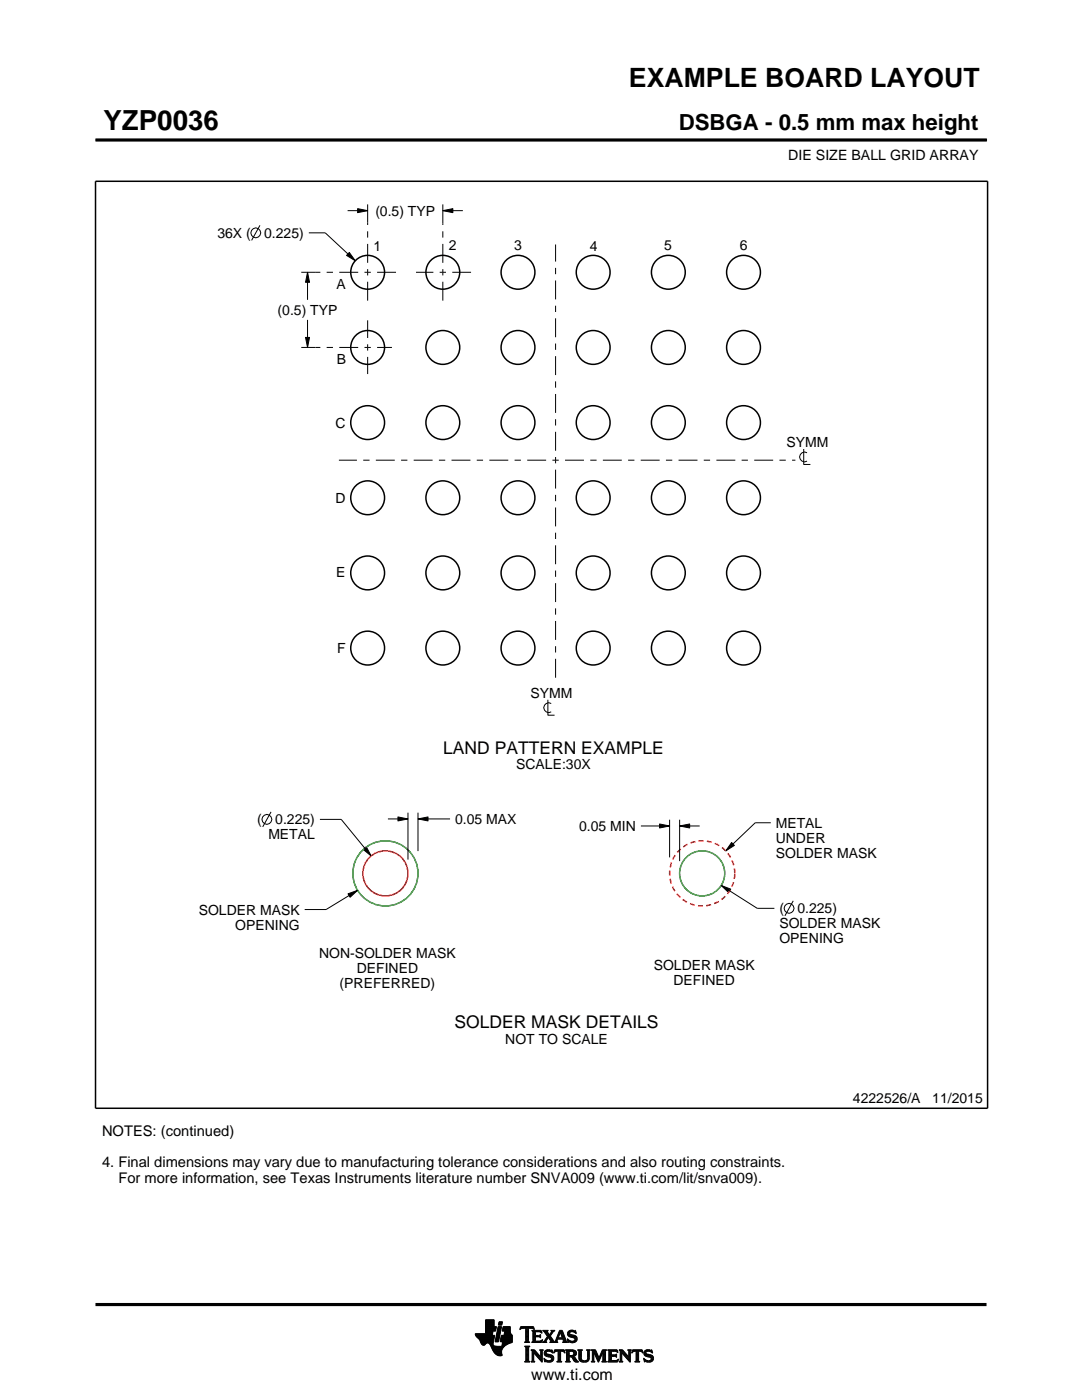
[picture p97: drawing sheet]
<svg xmlns="http://www.w3.org/2000/svg" width="216mm" height="279mm" viewBox="0 0 216 279" stroke-linecap="round" stroke-linejoin="round" font-family="sans-serif">
<defs><g id="words">
<text font-size="5.5" x="20.6" y="26">YZP0036</text>
<text font-size="5.3" x="125.5" y="17.4">EXAMPLE BOARD LAYOUT</text>
<text font-size="4.4" x="135.4" y="26">DSBGA - 0.5 mm max height</text>
<g font-size="3.5">
<text x="88.4" y="150.4">LAND PATTERN EXAMPLE</text>
<text x="90.7" y="205.2">SOLDER MASK DETAILS</text>
</g>
<text font-size="3.2" x="106" y="275.3">www.ti.com</text>
<g font-size="2.9">
<text x="20.4" y="226.7">NOTES: (continued)</text>
<text x="20.4" y="233">4. Final dimensions may vary due to manufacturing tolerance considerations and also routing constraints.</text>
<text x="23.6" y="236.1">For more information, see Texas Instruments literature number SNVA009 (www.ti.com/lit/snva009).</text>
</g>
<g font-size="2.8">
<text x="157.3" y="32">DIE SIZE BALL GRID ARRAY</text>
<text x="43.4" y="47.5">36X (</text>
<text x="52.7" y="47.5">0.225)</text>
<text x="74.9" y="43">(0.5) TYP</text>
<text x="74.6" y="50">1</text>
<text x="89.6" y="49.9">2</text>
<text x="102.6" y="49.9">3</text>
<text x="117.7" y="50">4</text>
<text x="132.5" y="49.9">5</text>
<text x="147.7" y="49.9">6</text>
<text x="67.1" y="57.7">A</text>
<text x="55.4" y="62.8">(0.5) TYP</text>
<text x="67.2" y="72.6">B</text>
<text x="67" y="85.5">C</text>
<text x="156.9" y="89.2">SYMM</text>
<text x="67" y="100.3">D</text>
<text x="67.1" y="115.2">E</text>
<text x="67.3" y="130.4">F</text>
<text x="105.9" y="139.2">SYMM</text>
<text x="103" y="153.5">SCALE:30X</text>
<text x="51.3" y="164.5">(</text>
<text x="53.5" y="167.5">METAL</text>
<text x="54.9" y="164.5">0.225)</text>
<text x="90.8" y="164.4">0.05 MAX</text>
<text x="115.6" y="165.8">0.05 MIN</text>
<text x="154.8" y="165.2">METAL</text>
<text x="154.8" y="168.2">UNDER</text>
<text x="154.8" y="171.2">SOLDER MASK</text>
<text x="39.7" y="182.5">SOLDER MASK</text>
<text x="46.9" y="185.5">OPENING</text>
<text x="155.5" y="185.3">SOLDER MASK</text>
<text x="155.5" y="182.3">(</text>
<text x="159.1" y="182.3">0.225)</text>
<text x="63.7" y="191.1">NON-SOLDER MASK</text>
<text x="155.5" y="188.3">OPENING</text>
<text x="67.8" y="197.1">(PREFERRED)</text>
<text x="71.2" y="194.1">DEFINED</text>
<text x="130.4" y="193.6">SOLDER MASK</text>
<text x="134.4" y="196.6">DEFINED</text>
<text x="100.8" y="208.3">NOT TO SCALE</text>
<text x="170.2" y="220.2">4222526/A</text>
<text x="186" y="220.2">11/2015</text>
</g>
</g></defs>
<g fill="none" stroke="#000" stroke-width=".2">
<path d="M19.1 27.9h177.7M196.8 27.7v.5M51.9 45l-1.7 3M60.1 54.3h2.8M61.4 54.3l.4 2h-.8zM61.4 54.3v5.5M61.6 46.5h3.3l6 5.5M69.4 42h4M69.7 50.4l1.2 1.6-1.7-1zM71.4 41.6l2 .4-2 .4zM73.4 40.8v3.7M88.4 42l2-.4v.8z"/>
<path d="M88.4 40.8v3.8M88.4 42h4M60.1 69.3h2.9M61 67.3h.8l-.4 2zM61.4 63.8v5.5M160.4 89.6v3.1h1.3M161 90.4a.98 .98 0 0 0-1.5 .8 .98 .98 0 0 0 1.5 .8M109.3 139.7v3h1.4M110 140.4a.98 .98 0 0 0-1.5 .8 .98 .98 0 0 0 1.5 .9M54.1 162l-1.7 3M63.8 163.5h4.3l6 7.3M69.4 178.4l2-.7-1.5 1.4z"/>
<path d="M71.4 177.7l-6.3 3.8h-4.3M72.5 169.5l.6-.5 1 1.8zM77.4 163.4h4M79.4 163l2 .4-2 .4zM81.4 162.2v9.4M83.4 163.4l2-.4v.8zM83.4 162.2v7.7M83.4 163.4h6.4M127.9 164.8h5.7M131.6 164.4l2 .4-2 .4zM133.6 163.6v7.5M135.6 164.8l2-.4v.8z"/>
<path d="M135.6 163.6v8.3M135.6 164.8h4M143.9 176.7l1.9 .7-.4 .7zM143.9 176.7l7.2 4.6h3.4M146 168.1l.5 .6-1.7 1.1zM153.8 164.2h-3.1l-5.9 5.6M158.3 179.8l-1.7 3M94.8 266.2h3.5M94.8 266.3h3.5M94.9 266.4h3.3M94.9 266.5h3.8l-.2 1.2M94.9 266.5h3.8"/>
<path d="M95 266.6h3.7M95 266.7h3.7M95.1 266.8h3.6M95.2 266.9h3.4M95.3 267h3.3M95.4 267.1h3.2M95.5 267.2h3.1M95.6 267.3h3M95.7 267.4h2.8M95.7 267.5h2.8M95.7 267.5l.3 .7 .4 .3 .3-.1 .5-.4 .4 .1 .8 1.5M95.8 267.6h2.7"/>
<path d="M95.8 267.7h2.7M95.9 267.8h2.6M95.9 267.9h2.5M95.9 268h2.5M96 268h1.1M96 268.1h1M96.1 268.2h.8M96.1 268.3h.7M96.2 268.4h.6M96.3 268.4h.4M96.9 266.1h1.4M96.9 266h1.4"/>
<path d="M96.9 265.9h1.4M96.9 265.8h1.5M96.9 265.7h1.5M96.9 264.7l2.2 .1-.2 .9h-.5l-.2 .8M96.9 265.6h2M96.9 265.5h2M96.9 265.4h2M96.9 265.3h2.1M96.9 265.2h2.1M96.9 265.1h2.1M96.9 265h2.1M96.9 264.9h2.1"/>
<path d="M96.9 264.8h2.2M96.9 264.6h1.7M96.9 264.5h1.7M96.9 264.4h1.7M96.9 264.3h1.7M96.9 264.2h1.7M96.9 264.1h1.7M96.9 264h1.7M96.9 263.9h1.7M96.9 263.8h1.7M96.9 263.7h1.7M96.9 263.6h1.7"/>
<path d="M96.9 263.5h1.7M96.9 263.4h1.7M97.5 268h.9M97.6 268.1h.8M97.7 268.2h.7M97.7 268.3h.7M97.8 268.4h.6M97.9 268.5h.6M97.9 268.6h.7M98 268.7h1.1M98 268.8h2.6M98 268.8h2.5"/>
<path d="M98.1 268.9h2.3M98.1 269h2.3M98.1 269.1h2.2M98.2 269.2h2.1M98.2 269.2h2M98.2 269.3h2M98.3 269.4h1.9M98.3 269.5h1.8M98.4 269.6h1.7M98.4 269.6l.6 .7 .7 .3 .5-.1-.1-.7M98.4 268v.4l.3 .2 2 .1M98.5 269.7h1.6"/>
<path d="M98.5 267.7l-.1 .3M98.5 269.8h1.6M98.6 269.9h1.5M98.6 264.8v-1.4h-1.7v2.8h-2.1l.2 .5 .7 .8M98.6 270h1.5M98.7 270h1.4M98.8 270.1h1.3M98.8 267.7h.7M98.8 267.6h.7M98.8 267.5h.7M98.9 270.2h1.2M98.9 267.4h.7"/>
<path d="M98.9 267.3h.7M98.9 267.2h.7M98.9 267.1h.7M98.9 267h.7M98.9 270.3h1.3M99 266.9h.6M99 266.9h.7M99 266.8h.7M99 266.7h.7M99 266.6h.7M99 266.5h.7M99.1 270.4h1.1"/>
<path d="M99.1 266.4h.7M99.1 266.3h.7M99.1 266.2h.7M99.1 266.1h.7M99.1 266h.7M99.2 265.9h.7M99.2 265.8h.7M99.2 270.4h1M99.2 265.7h.7M99.2 265.6h.7M99.2 265.5h.7M99.3 265.4h.6"/>
<path d="M99.3 265.4h.7M99.3 265.3h.7M99.3 265.2h.7M99.3 265.1h.7M99.3 265h.7M99.4 270.5h.8M99.4 264.9h.7M99.4 264.8h.7M99.4 264.8h.7l-.6 3h-.7zM99.4 264.5l.2-.7h.7l-.2 .7h-.7M99.5 264.4h.6M99.5 264.3h.7"/>
<path d="M99.5 264.2h.7M99.5 264.1h.7M99.5 264h.7M99.5 263.9h.7M99.6 263.8h.7M99.8 270.6h.1M99.8 267.7h2.4M99.8 267.6h2.4M99.8 267.5h2.4M99.9 267.4h2.3M99.9 267.3h2.3M99.9 267.2h2.3"/>
<path d="M99.9 267.1h2.3M99.9 267h2.3M99.9 266.9h2.3M100 266.9h2.2M100 266.8h2.2M100 266.7h2.2M100 266.6h2.2M100 266.5h2.2M100.1 268.6h.7M100.2 268.5h.7M100.2 268.4h.8M100.2 268.4h.9"/>
<path d="M100.2 268.3h1M100.2 268.2h1.2M100.2 265.6h1.6M100.2 268.1h1.4M100.2 265.5h1.6M100.2 268h1.6M100.3 265.4h1.5M100.3 268h1.7M100.3 267.9h1.9M100.3 265.3h1.5M100.3 267.8h1.9M100.3 265.2h1.5"/>
<path d="M100.3 265.1h1.5M100.3 265h1.5M100.4 264.9h1.4M100.4 264.8h1.4M100.6 266.5l.1-.8h-.5l.2-.9h1.4l.1 1.1 .3 .6v1.4l-1.3 .6M100.6 266.4h1.5M100.6 266.3h1.4M100.6 266.2h1.4M100.6 266.1h1.3M100.7 266h1.2M100.7 265.9h1.2M100.7 265.8h1.1"/>
<path d="M100.7 265.7h1.1M100.9 268.5l-.6 .6-.2 .7M102.2 266.5h-2.2l-.2 1.1 .5 .2-.2 .9M103.7 265.3h.1M103.8 265.2h.2M103.8 265h2.8M103.8 264.9h2.7M103.9 264.8h2.6M104.7 267.8h1M104.7 271.8h1.1M104.7 268.7h1M104.8 267.7h.7"/>
<path d="M104.8 271.7h.8M104.9 265.2h.6M104.9 268.9h.6M104.9 267.6h.6M104.9 267.5l-.2 .3M104.9 267.5h.6M104.9 267.4h.6M104.9 267.3h.6M104.9 267.2h.6M104.9 267.1h.6M104.9 267h.6M104.9 266.8h.6"/>
<path d="M104.9 266.7h.6M104.9 266.6h.6M104.9 266.5h.6M104.9 266.4h.6M104.9 266.3h.6M104.9 266.2h.6M104.9 266.1h.6M104.9 265.9h.6M104.9 265.8h.6M104.9 265.7h.6M104.9 265.6h.6M104.9 265.5h.6"/>
<path d="M104.9 265.4h.6M104.9 265.3h.6M104.9 271.5h.6M104.9 269h.6M104.9 271.4h.6M104.9 271.4v-2.4l-.2-.4h1.1l-.3 .4v2.4M104.9 271.4l-.2 .4h1.1l-.3-.4M104.9 271.3h.6M104.9 271.2h.6M104.9 271.1h.6M104.9 271h.6M104.9 270.9h.6"/>
<path d="M104.9 270.8h.6M104.9 270.6h.6M104.9 270.5h.6M104.9 270.4h.6M104.9 270.3h.6M104.9 270.2h.6M104.9 270.1h.6M104.9 270h.6M104.9 269.9h.6M104.9 269.8h.6M104.9 269.6h.6M104.9 269.5h.6"/>
<path d="M104.9 269.4h.6M104.9 269.3h.6M104.9 269.2h.6M104.9 269.1h.6M105.5 267.5l.2 .3M105.5 267.5v-2.3l.7-.1 .4 .3-.1-.6h-2.6l-.1 .6 .4-.3 .7 .1v2.3M105.7 267.8h-1M105.9 271.8h.8M105.9 269.4h.8M106.1 269.5h.7M106.1 267.8h2M106.1 271.7h.5"/>
<path d="M106.2 269.6h.7M106.2 271.5h.3M106.2 265.6h1.8M106.2 269.8h.8M106.2 271.4h.3M106.2 271.4l-.3 .4h.8l-.2-.4M106.2 271.3h.3M106.2 271.2h.3M106.2 271.1h.3M106.2 271h.3M106.2 270.9h.3M106.2 270.8h.3"/>
<path d="M106.2 270.6h.3M106.2 270.5h.3M106.2 270.4h.3M106.2 270.3h.3M106.2 270.2h.3M106.2 270.1h.3M106.2 270h1M106.2 269.9h.9M106.2 269.8v1.6M106.2 269.8l-.3-.4h.8l1.2 1.4M106.3 267.7h1.8M106.3 265.7h1.8"/>
<path d="M106.3 267.6h.6M106.3 265.8h.6M106.3 267.5l-.2 .3M106.3 267.5h.5M106.3 267.4h.5M106.3 267.3h.5M106.3 267.2h.5M106.3 267.1h.5M106.3 267h.5M106.3 266.8h.5M106.3 266.7h1.6M106.3 266.6h1.6"/>
<path d="M106.3 266.5h.5M106.3 266.4h.5M106.3 266.3h.5M106.3 266.2h.5M106.3 266.1h.5M106.3 265.9h.5M106.4 265.2h.2M106.5 270h.1M106.5 270v1.4M106.5 270l1.6 1.9M106.5 265.3h.1M106.6 270.1h.7"/>
<path d="M106.7 270.2h.7M106.8 270.3h.7M106.8 265.9l.2-.1h.6l.6 .2-.2-.5h-1.9l.2 .3v1.7M106.8 265.9v.6h.8l.3-.2v.7M106.9 270.4h.7M107 270.5h.7M107.1 270.6h.7M107.2 270.8h1M107.3 270.9h.9M107.4 271h.8M107.5 271.1h.7M107.6 271.2h.6"/>
<path d="M107.6 266.5h.3M107.7 271.3h.5M107.7 269.4h.7M107.7 266.8h.2M107.7 267.6h.5M107.8 266.4h.1M107.8 271.4h.4M107.8 267h.1M107.8 265.8h.3M107.8 269.5h.5M107.9 271.5h.3M107.9 269.6h.3"/>
<path d="M107.9 267l-.3-.2h-.8l.1 .8h.9l.5-.2M107.9 269.8h.3M107.9 270.6h.3M107.9 270.5h.3M107.9 270.4h.3M107.9 270.3h.3M107.9 270.2h.3M107.9 270.1h.3M107.9 270h.3M107.9 269.9h.3M107.9 269.8v1M107.9 269.8l-.2-.4h.7l-.2 .4"/>
<path d="M108 271.7h.2M108 265.9h.1M108 267.5h.2M108.1 271.8h.1M108.1 266.1h.1M108.2 267.4h.1M108.2 269.8l-.1 2.1M108.2 267.8h.9M108.3 267.4l-.2 .5-2-.1M108.3 265.6h1M108.5 267.7h.5M108.5 271.1h.1"/>
<path d="M108.5 265.7h.7M108.5 271.2h.2M108.6 271.3h.2M108.6 270.1l.2 .5 1.1 .3 .1 .3-.1 .3h-.5l-.9-.4M108.6 270.1h.4M108.6 270h.4M108.6 270.2h.6M108.6 267.6h.4M108.6 271.4h.4M108.6 269.9h.4M108.6 270.3h1M108.6 265.8h.7"/>
<path d="M108.6 271.5h.8M108.6 269.8h.5M108.7 271.7h1.5M108.7 270.4h1.3M108.7 267.5h.3M108.7 271.8h.1M108.7 265.9h.6M108.7 269.6h1.5M108.8 267.4h.3M108.8 270.5h1.5M108.8 266.1h.6M108.8 269.5h1.4"/>
<path d="M108.8 267.3h.4M108.9 266.2h.6M108.9 267.2h.4M108.9 266.3h.6M108.9 270.6h1.5M109 267.1h.3M109 270l.1 .2 1.2 .3 .2 .6M109 270l.1-.3h.4l.8 .3-.1-.6-.2 .1-.6-.1-.6 .2-.2 .5M109 266.4h1M109.1 271.8h.9M109.1 269.4h.7M109.1 267h.9"/>
<path d="M109.1 266.5h.8M109.1 267.8h-.9M109.2 266.8h.8M109.2 266.6h.6M109.2 266.7h.7M109.2 266.7l-.6 .9-.4 .2M109.3 270.8h1.1M109.5 267.1h.6M109.6 267.2h.6M109.7 271.5h.7M109.7 267.3h.6M109.7 267.8h1.6"/>
<path d="M109.7 267.8l.2-.2-.5-.7-.4 .8 .1 .1M109.7 266.3h.4M109.7 267.4h.6M109.8 270.9h.7M109.8 266.2h.3M109.8 266.6l.9 1.2 1-2.3h.5l.8 2.1 .3 .2M109.8 267.5h.6M109.9 266.1h.3M109.9 269.8h.4M109.9 267.6h.6M109.9 267.7h.7M109.9 271.4h.5"/>
<path d="M109.9 265.9h.4M110 271h.5M110 265.6h.7M110 265.9l-.4 .5-.4-.6 .2-.3h-1.1l.9 1.2M110 265.9l.1-.2-.2-.2h.8l-.9 1.1M110 271.3h.5M110 265.8h.4M110 271.1h.5M110 271.2h.5M110.1 269.4h.1M110.1 265.7h.4M110.1 269.9h.2"/>
<path d="M110.2 270h.1M110.5 270h.1M110.5 269.9h.2M110.5 271.1l-.2 .5-.8 .3-.6-.2-.2 .1-.2-.7M110.5 269.8h.3M110.6 269.6h2.1M110.6 269.5h2M110.6 269.4h2M110.7 267.7h.5M110.8 267.6h.4M110.9 267.5h.3M110.9 267.4h.3"/>
<path d="M111 267.3h.3M111 267.2h1.8M111 267.1h1.8M111.1 267h.3M111.1 271.8h1M111.1 266.8h.4M111.2 266.7h.3M111.2 267.5l.1-.2h1l.1 .2M111.2 267.5v.3h.1M111.2 266.6h.3M111.3 266.5h.3M111.3 271.7h.6"/>
<path d="M111.3 266.4h.3M111.3 271.5h.6M111.3 267.8h-1.6M111.3 269.8h.6M111.4 266.3h.3M111.4 271.4h.5M111.4 271.4l-.1-1.7h-.4l-.4 .4 .2-.7h1.9l.1 .7-.3-.4h-.5v1.7M111.4 270.1h.5M111.4 270h.5M111.4 269.9h.5M111.4 270.5h.5M111.4 270.4h.5"/>
<path d="M111.4 270.3h.5M111.4 270.2h.5M111.4 271.1h.5M111.4 271h.5M111.4 270.9h.5M111.4 270.8h.5M111.4 270.6h.5M111.4 271.4l-.3 .4h1l-.2-.4M111.4 271.3h.5M111.4 271.2h.5M111.4 266.2h.3M111.4 266.1h.4"/>
<path d="M111.5 265.9h.9M111.5 265.8h.8M111.6 265.7h.7M111.6 265.6h.6M111.8 265.9l.4 1.1h-.8zM111.9 266.1h.5M111.9 266.2h.5M111.9 266.3h.6M112 266.4h.5M112 266.5h.6M112.1 266.6h.5M112.1 266.7h.6"/>
<path d="M112.1 266.8h.6M112.2 267h.5M112.2 267.8h1.1M112.3 267.3h.6M112.3 267.4h.6M112.4 267.5h.6M112.4 267.5v.3h-.2M112.4 269.8h.3M112.4 267.6h.6M112.4 267.7h.7M112.6 269.9h.1M112.6 270h.2"/>
<path d="M112.8 271.8h1M112.8 269.4h1.6M113 269.5h1.7M113 271.7h.7M113 269.6h1.9M113 271.5h.6M113 269.8h.6M113 271.4h.6M113 271.4l-.2 .4h1l-.2-.4M113 271.3h.6M113 271.2h.6M113 271.1h.6"/>
<path d="M113 271h.6M113 270.9h.6M113 270.8h1.5M113 270.6h1.6M113 270.5h1.8M113 270.4h.6M113 270.3h.6M113 270.2h.6M113 270.1h.6M113 270h.6M113 269.9h.6M113 269.8v1.6"/>
<path d="M113 269.8l-.2-.4h1.5l.6 .2 .1 .5M113.2 267.3h.2M113.2 267.4h.3M113.2 266.2l.3 .5 1 .3 .2 .3M113.2 266.2h.5M113.2 266.3h.6M113.2 266.1h.5M113.3 267.5h.3M113.3 267.8h-1.1M113.3 266.4h.9M113.3 265.9h.4M113.3 267.6h.6"/>
<path d="M113.3 266.5h1.3M113.3 267.7h1.6M113.3 265.8h.5M113.3 267.8h.2M113.4 266.6h1.5M113.4 265.7h1.5M113.5 266.7h1.5M113.5 265.6h1.4M113.6 269.9l.1-.2h.5l.3 .4M113.6 269.9v.6M113.7 267.8h1.1M113.8 266.8h1.3"/>
<path d="M113.8 265.5h.6M114 268h.4M114.1 270.9h.6M114.2 271h.6M114.2 271.1h.7M114.3 271.2h.6M114.3 267h.8M114.3 269.8h.7M114.3 270.4h.6M114.4 271.3h.6M114.4 271.3l.4 .5h.7M114.4 271.3l-.3-.4-.5-.1v.6"/>
<path d="M114.4 270.7h.1M114.4 270.7l1.1 1.1M114.4 271.4h.7M114.4 269.9h.6M114.4 270.3h.6M114.5 267.6h.5M114.5 270.2h.5M114.5 270h.5M114.5 265.8h.4M114.5 270.1h.5M114.5 270.1l-.2 .3-.3 .1M114.5 271.5h.7"/>
<path d="M114.6 271.7h.7M114.6 267.1h.6M114.6 267.5h.5M114.7 267.2h.5M114.7 267.4h.5M114.7 265.9h.3M114.7 267.3h.5M114.7 271.8h.8M114.8 266.1h.2M114.9 266.2h.1M114.9 266.2l-.1-.7-.2 .1-.5-.1-.6 .2-.3 .5M114.9 266.2l-.7-.4h-.4l-.1 .2 .1 .3 1.1 .4 .3 .5"/>
<path d="M115 270.1l-.1 .4-.5 .2M115.2 267.2l-.3 .6-.7 .2-.6-.2-.2 .1-.2-.7 .9 .5 .4-.1 .2-.3M115.3 269.4h.9M115.4 269.5h.7M115.5 269.6h.5M115.5 269.8h.5M115.5 269.8v1.4l.4 .5 .6 .2 .7-.1 .3-.3 .1-.5M115.5 271h.5M115.5 270.9h.5M115.5 270.8h.5M115.5 270.6h.5M115.5 270.5h.5"/>
<path d="M115.5 270.4h.5M115.5 270.3h.5M115.5 270.2h.5M115.5 270.1h.5M115.5 270h.5M115.5 269.9h.5M115.5 269.8l-.2-.4h.9l-.2 .4M115.5 271.1h.5M115.5 271.2h.5M115.5 271.3h.6M115.6 271.4h.6M115.7 271.5h.8"/>
<path d="M115.8 271.7h1.5M116 269.8v1.2M116 271l.2 .4 .5 .2 .4-.2 .2-.4M116 271.8h1.1M116.8 271.5h.6M117 269.4h.8M117.1 271.4h.4M117.2 269.5h.5M117.2 271.3h.4M117.2 269.6h.4M117.2 271.2h.4M117.2 271.1h.4"/>
<path d="M117.3 269.8h.3M117.3 271h.3M117.3 270.9h.3M117.3 270.8h.3M117.3 270.6h.3M117.3 270.5h.3M117.3 270.4h.3M117.3 270.3h.3M117.3 270.2h.3M117.3 270.1h.3M117.3 270h.3M117.3 269.9h.3"/>
<path d="M117.6 269.8l.2-.4h-.8l.2 .3 .1 1.3M117.6 269.8v1.2M118 271.8h.7M118 269.4h.8M118.1 269.5h.8M118.1 271.7h.5M118.2 269.6h.7M118.2 271.5h.3M118.2 269.8h.8M118.2 271.4h.3M118.2 269.8l-.2-.4h.8l.7 1.6 .7-1.6h.9l-.3 .4M118.2 271.4l-.2 .4h.7l-.2-.4"/>
<path d="M118.2 271.3h.3M118.2 271.2h.3M118.2 271.1h.3M118.2 271h.3M118.2 270.9h.3M118.2 270.8h.3M118.2 270.6h.3M118.2 270.5h.3M118.2 270.4h.3M118.2 270.3h.3M118.2 270.2h.3M118.2 270.1h.3"/>
<path d="M118.2 270h.9M118.2 269.9h.8M118.2 269.8v1.6M118.6 270.1h.5M118.6 270.2h.6M118.7 270.3h.5M118.7 270.4h.6M118.8 270.5h.5M118.8 270.6h.6M118.9 270.8h.5M118.9 270.9h.6M119 271h.8"/>
<path d="M119 271.1h.8M119.1 271.2h.6M119.1 271.3h.6M119.2 271.4h.4M119.2 271.5h.4M119.3 271.7h.2M119.3 271.8h.2M119.6 270.9h.3M119.6 270.8h.3M119.7 270.6h.3M119.7 270.5h.3M119.8 270.4h.3"/>
<path d="M119.8 270.3h.3M119.9 270.2h.3M119.9 270.1h.3M120 270h.8M120 269.9h.8M120 269.8h.8M120.1 271.8h1M120.1 269.6h.7M120.1 269.5h.8M120.2 269.4h.9M120.2 271.7h.7M120.3 271.5h.5"/>
<path d="M120.3 271.4h.5M120.3 271.4l-.2 .4h1l-.3-.4M120.3 271.4v-1.5l-.9 2-.9-2v1.5M120.3 271.3h.5M120.3 271.2h.5M120.3 271.1h.5M120.3 271h.5M120.3 270.9h.5M120.3 270.8h.5M120.3 270.6h.5M120.3 270.5h.5M120.3 270.4h.5"/>
<path d="M120.3 270.3h.5M120.3 270.2h.5M120.3 270.1h.5M120.8 269.8v1.6M121.2 271.8h2M121.2 269.4h1.9M121.4 269.5h1.8M121.4 271.7h1.9M121.5 269.6h1.7M121.5 271.5h1.8M121.5 269.8h.5M121.5 271.4h.5"/>
<path d="M121.5 269.8l-.3-.4h1.9l.2 .6M121.5 269.9h.5M121.5 269.8v1.6M121.5 270.3h.5M121.5 270.2h.5M121.5 270.1h.5M121.5 270h.5M121.5 270.9h.5M121.5 270.8h.5M121.5 270.6h1.5M121.5 270.5h1.5M121.5 270.4h1.5"/>
<path d="M121.5 271.3h.5M121.5 271.2h.5M121.5 271.1h.5M121.5 271h.5M122.6 270.4l.4-.2v.7l-.2-.2h-.8v.7l.2 .1M122.9 270.8h.1M122.9 270.3h.1M123 269.8h.3M123.1 271.4h.3M123.2 269.9h.1M123.3 270h.1M123.3 270l-.4-.3h-.8l-.1 .7"/>
<path d="M123.3 271.3h.1M123.4 271.2h.1M123.4 271.2l-.2 .6h-2l.3-.4M123.4 271.2l-.3 .3h-.4M123.5 271.8h.8M123.5 269.4h.7M123.6 269.5h.7M123.7 271.7h.5M123.7 269.6h.7M123.7 271.5h.4M123.7 269.8h.8M123.7 271.4h.4"/>
<path d="M123.7 269.8l-.2-.4h.7l1.2 1.4 .1-1M123.7 271.4l-.2 .4h.8l-.2-.4M123.7 271.3h.4M123.7 271.2h.4M123.7 271.1h.4M123.7 271h.4M123.7 270.9h.4M123.7 270.8h.4M123.7 270.6h.4M123.7 270.5h.4M123.7 270.4h.4M123.7 270.3h.4"/>
<path d="M123.7 270.2h.4M123.7 270.1h.4M123.7 270h1M123.7 269.9h.9M123.7 269.8v1.6M124.1 270v1.4M124.1 270h.1M124.2 270.1h.6M124.2 270.2h.7M124.3 270.3h.7M124.4 270.4h.7M124.5 270.5h.7"/>
<path d="M124.6 270.6h.7M124.7 270.8h1.1M124.8 270.9h1M124.9 271h.9M125 271.1h.8M125.1 271.2h.7M125.2 271.3h.6M125.2 269.4h.8M125.3 271.4h.5M125.4 269.5h.5M125.4 271.5h.4M125.4 269.6h.4"/>
<path d="M125.5 269.8h.3M125.5 269.8l-.3-.4h.8l-.2 .4M125.5 269.9h.3M125.5 270.2h.3M125.5 270.1h.3M125.5 270h.3M125.5 270.4h.3M125.5 270.3h.3M125.5 270.6h.3M125.5 270.5h.3M125.5 271.7h.3M125.6 271.8h.2"/>
<path d="M125.8 269.8v2.1l-1.7-1.9M126 270h.1M126.1 269.9h.1M126.1 269.8h.3M126.1 269.6h2.1M126.2 269.5h2M126.2 269.4h2M126.6 271.8h1.1M126.9 271.7h.6M126.9 271.5h.5M126.9 269.8h.5M126.9 271.4h.5"/>
<path d="M126.9 271.4v-1.7h-.5l-.3 .4 .1-.7h1.9l.2 .7-.4-.4h-.5v1.7M126.9 270.1h.5M126.9 270h.5M126.9 269.9h.5M126.9 270.5h.5M126.9 270.4h.5M126.9 270.3h.5M126.9 270.2h.5M126.9 271.1h.5M126.9 271h.5M126.9 270.9h.5M126.9 270.8h.5"/>
<path d="M126.9 270.6h.5M126.9 271.4l-.3 .4h1.1l-.3-.4M126.9 271.3h.5M126.9 271.2h.5M128 269.8h.3M128.1 269.9h.2M128.2 270h.1M128.4 271.1h.1M128.4 271.2h.2M128.5 271.3h.2M128.5 270.1l.1 .4 .5 .3M128.5 270.1h.4"/>
<path d="M128.5 270h.4M128.5 270.2h.6M128.5 271.4h.4M128.5 269.9h.4M128.5 270.3h1M128.5 271.5h.8M128.5 269.8h.5M128.6 271.7h1.5M128.6 270.4h1.3M128.6 271.8h.1M128.6 269.6h1.5M128.7 270.5h1.5"/>
<path d="M128.7 269.5h1.4M128.8 270.6h1.5M128.9 270l.1 .2 1.2 .3 .2 .6M128.9 270l.1-.3h.4l.8 .3-.1-.6-.2 .1-.6-.1-.6 .2-.2 .5M128.9 271.8h1M129 269.4h.7M129.1 270.8l.7 .2 .1 .4-.7 .1-.8-.4M129.2 270.8h1.1M129.6 271.5h.7M129.6 270.9h.8M129.8 269.8h.4M129.8 271.4h.5"/>
<path d="M129.9 271h.5M129.9 271.3h.5M129.9 271.1h.5M129.9 271.2h.5M129.9 269.4h.2M130 269.9h.2M130.1 270h.1M130.4 271.1l-.3 .5-.7 .3-.6-.2-.2 .1-.2-.7"/>
<circle cx="51" cy="46.5" r=".98"/>
<circle cx="53.2" cy="163.5" r=".98"/>
<circle cx="157.4" cy="181.3" r=".98"/>
</g>
<g fill="#000">
<path d="M61.4 54.3l.4 2h-.8zM69.7 50.4l1.2 1.6-1.7-1zM71.4 41.6l2 .4-2 .4zM88.4 42l2-.4v.8zM61 67.3h.8l-.4 2zM69.4 178.4l2-.7-1.5 1.4zM72.5 169.5l.6-.5 1 1.8zM79.4 163l2 .4-2 .4zM83.4 163.4l2-.4v.8zM131.6 164.4l2 .4-2 .4zM135.6 164.8l2-.4v.8zM143.9 176.7l1.9 .7-.4 .7z"/>
<path d="M146 168.1l.5 .6-1.7 1.1z"/>
</g>
<g fill="none" stroke="#000" stroke-width=".3">
<path d="M19.1 36.2h178v185h-178z"/>
<circle cx="73.4" cy="54.3" r="3.4"/>
<circle cx="88.4" cy="54.3" r="3.4"/>
<circle cx="103.4" cy="54.3" r="3.4"/>
<circle cx="118.4" cy="54.3" r="3.4"/>
<circle cx="133.4" cy="54.3" r="3.4"/>
<circle cx="148.4" cy="54.3" r="3.4"/>
<circle cx="73.4" cy="69.3" r="3.4"/>
<circle cx="88.4" cy="69.3" r="3.4"/>
<circle cx="103.4" cy="69.3" r="3.4"/>
<circle cx="118.4" cy="69.3" r="3.4"/>
<circle cx="133.4" cy="69.3" r="3.4"/>
<circle cx="148.4" cy="69.3" r="3.4"/>
<circle cx="73.4" cy="99.3" r="3.4"/>
<circle cx="73.4" cy="84.3" r="3.4"/>
<circle cx="88.4" cy="99.3" r="3.4"/>
<circle cx="88.4" cy="84.3" r="3.4"/>
<circle cx="103.4" cy="99.3" r="3.4"/>
<circle cx="103.4" cy="84.3" r="3.4"/>
<circle cx="118.4" cy="99.3" r="3.4"/>
<circle cx="118.4" cy="84.3" r="3.4"/>
<circle cx="133.4" cy="99.3" r="3.4"/>
<circle cx="133.4" cy="84.3" r="3.4"/>
<circle cx="148.4" cy="99.3" r="3.4"/>
<circle cx="148.4" cy="84.3" r="3.4"/>
<circle cx="73.4" cy="114.3" r="3.4"/>
<circle cx="88.4" cy="114.3" r="3.4"/>
<circle cx="103.4" cy="114.3" r="3.4"/>
<circle cx="118.4" cy="114.3" r="3.4"/>
<circle cx="133.4" cy="114.3" r="3.4"/>
<circle cx="148.4" cy="114.3" r="3.4"/>
<circle cx="73.4" cy="129.3" r="3.4"/>
<circle cx="88.4" cy="129.3" r="3.4"/>
<circle cx="103.4" cy="129.3" r="3.4"/>
<circle cx="118.4" cy="129.3" r="3.4"/>
<circle cx="133.4" cy="129.3" r="3.4"/>
<circle cx="148.4" cy="129.3" r="3.4"/>
</g>
<path d="M19 27.9h177.8M19 260.3h177.8" fill="none" stroke="#000" stroke-width=".63" stroke-linecap="butt"/>
<g fill="none" stroke="#000" stroke-width=".2" stroke-dasharray="1.3 1.3 3.8 1.3" stroke-dashoffset=".6" stroke-linecap="butt">
<path d="M73.4 54.3v5.7M73.4 54.3v-9.8M73.4 54.3h-10.5M73.4 54.3h5.7M88.4 54.3v5.8M88.4 54.3v-9.7M88.4 54.3h-5.4M88.4 54.3h5.6M73.4 69.3v5.4M73.4 69.3v-5.4M73.4 69.3h-10.4M73.4 69.3h4.8"/>
<path d="M110.9 91.8v44.7M110.9 91.8v-43M110.9 91.8h-43.3M110.9 91.8h47.8"/>
</g>
<g fill="none" stroke="#00a600" stroke-width=".3">
<circle cx="76.9" cy="174.3" r="6.5"/>
<circle cx="140.1" cy="174.3" r="4.5"/>
</g>
<circle cx="76.9" cy="174.3" r="4.5" fill="none" stroke="#f00" stroke-width=".3"/>
<path d="M146.6 174.3a6.5 6.5 0 0 0-9.5-5.8 6.5 6.5 0 0 0-.8 11.1 6.5 6.5 0 0 0 10.2-4.3l.1-1" fill="none" stroke="#f00" stroke-width=".3" stroke-dasharray="1 .7" stroke-linecap="butt"/>
<use href="#words"/>
</svg>
